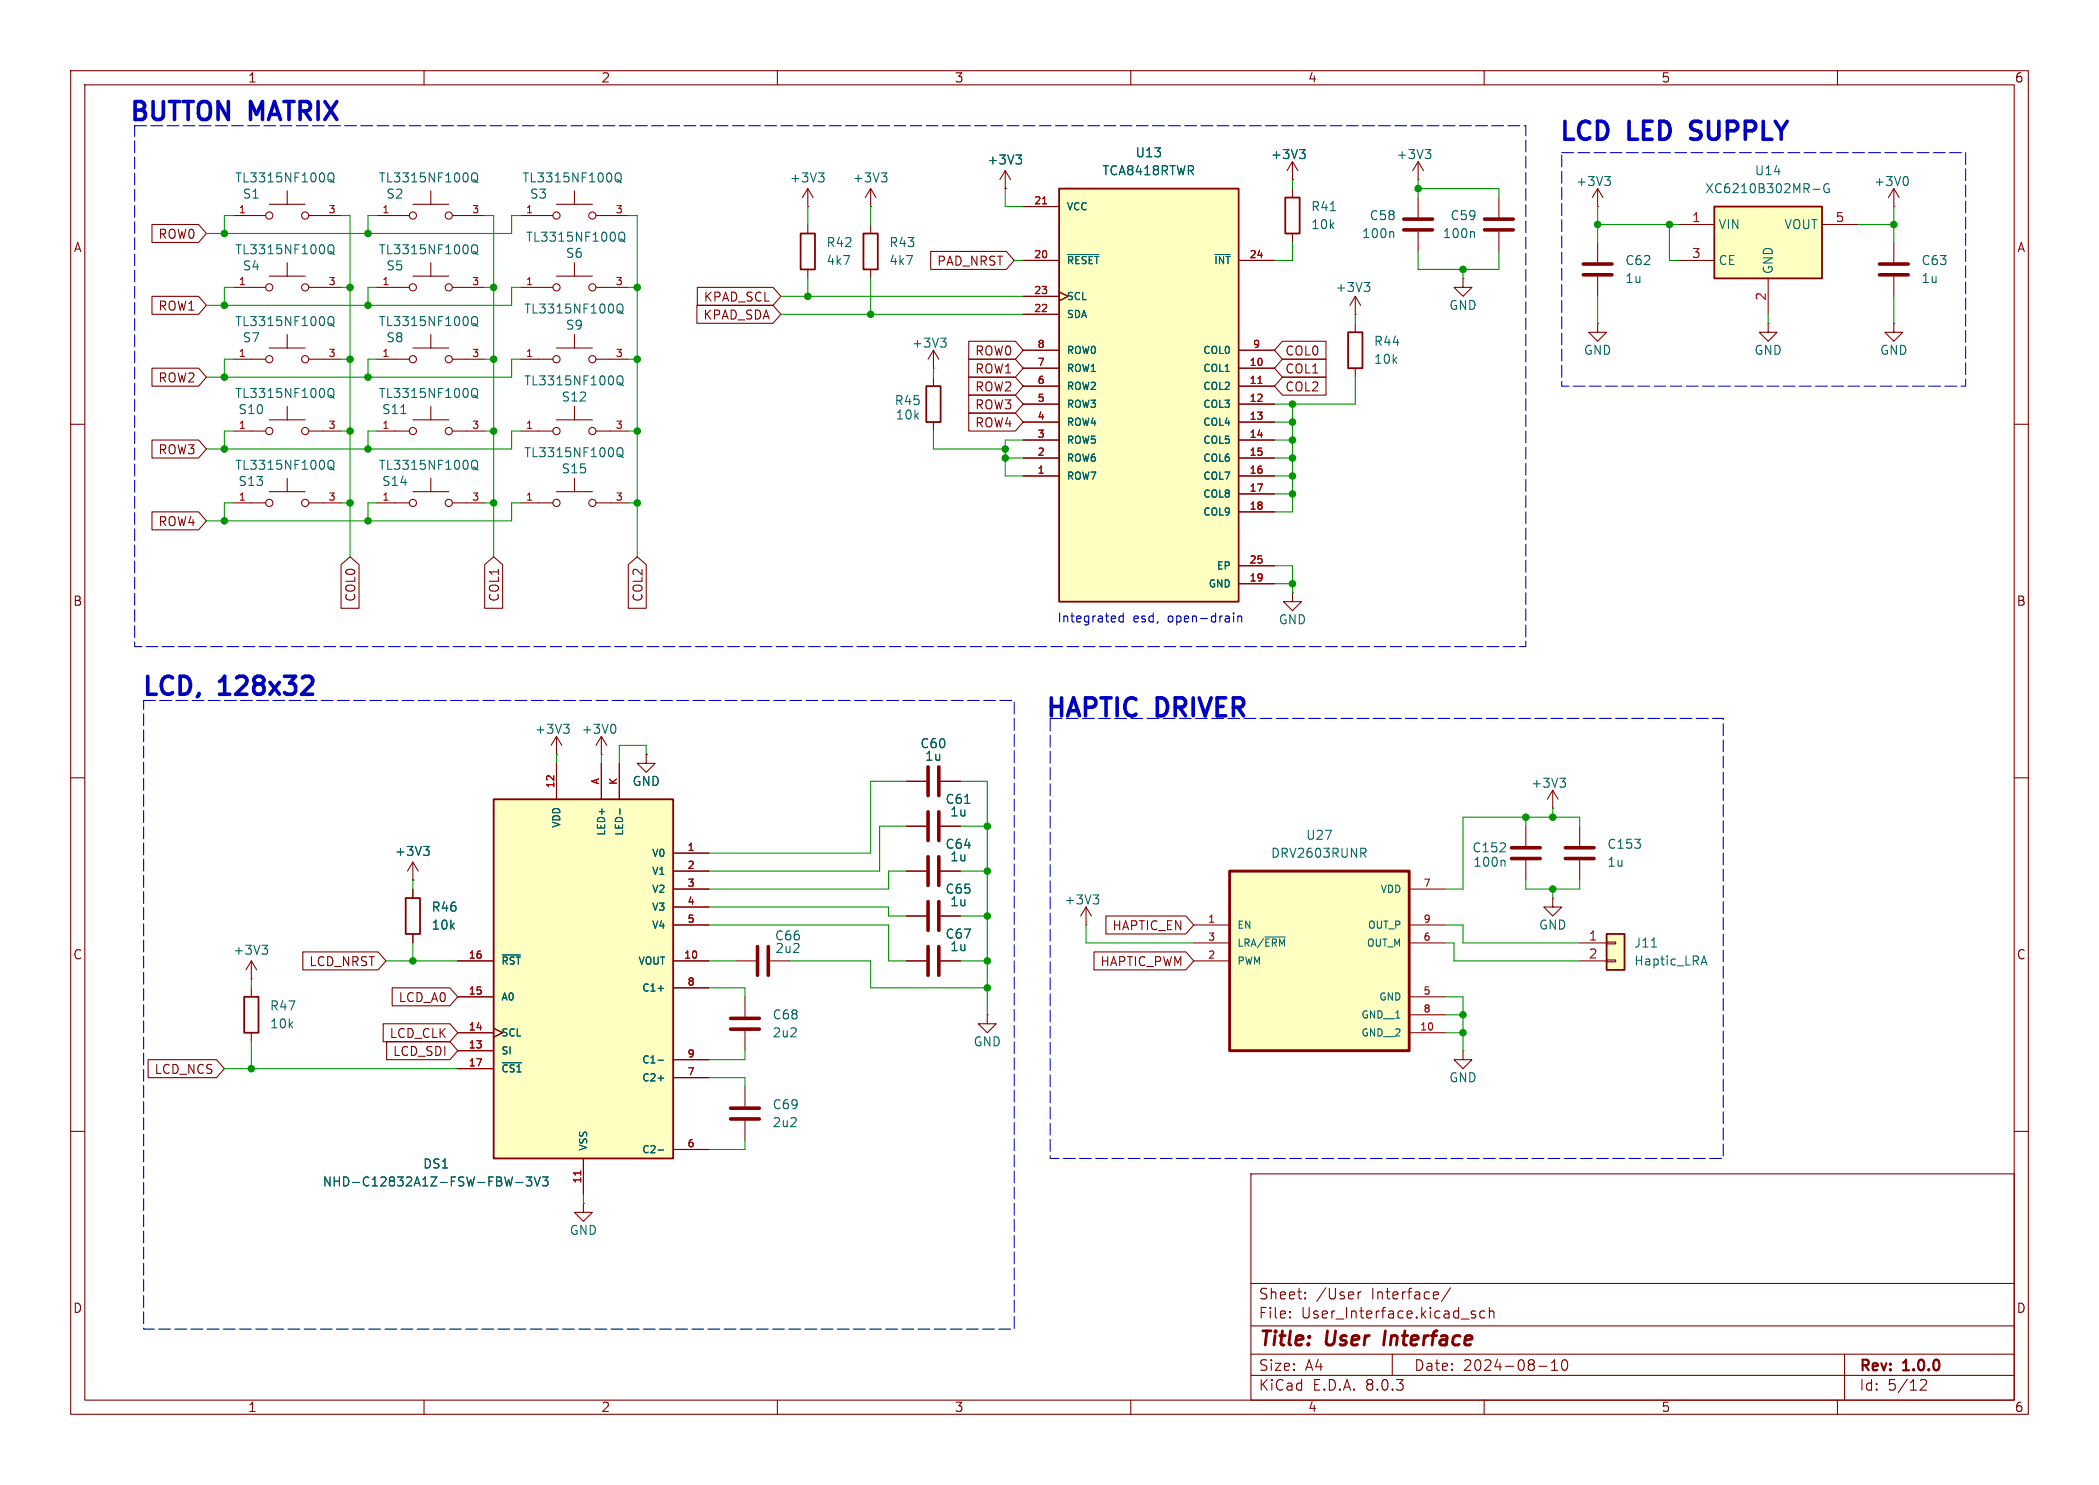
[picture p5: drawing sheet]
<svg xmlns="http://www.w3.org/2000/svg" width="297mm" height="210mm" viewBox="0 0 297 210" stroke-linecap="round" stroke-linejoin="round" font-family="sans-serif">
<defs><g id="words">
<g font-size="3.5" fill="#0000c2">
<text x="18" y="17.8">BUTTON</text>
<text x="35.4" y="17.8">MATRIX</text>
<text x="220.3" y="20.6">LCD</text>
<text x="230.4" y="20.6">LED</text>
<text x="240.3" y="20.6">SUPPLY</text>
<text x="19.8" y="99.1">LCD,</text>
<text x="31.1" y="99.1">128x32</text>
<text x="147.6" y="102.1">HAPTIC</text>
<text x="163.7" y="102.1">DRIVER</text>
</g>
<g font-size="2.8" fill="#840000">
<text x="178" y="190.9">Title:</text>
<text x="187.7" y="190.9">User</text>
<text x="196.6" y="190.9">Interface</text>
</g>
<g font-size="2.1" fill="#840000">
<text x="178" y="184">Sheet:</text>
<text x="186.2" y="184">/User</text>
<text x="194.1" y="184">Interface/</text>
<text x="178" y="186.7">File:</text>
<text x="184.1" y="186.7">User_Interface.kicad_sch</text>
<text x="178" y="196.9">KiCad</text>
<text x="178" y="194.1">Size:</text>
<text x="184.7" y="194.1">A4</text>
<text x="185.7" y="196.9">E.D.A.</text>
<text x="193.3" y="196.9">8.0.3</text>
<text x="200" y="194.1">Date:</text>
<text x="207" y="194.1">2024-08-10</text>
<text x="263" y="194.3">Rev:</text>
<text x="263" y="196.9">Id:</text>
<text x="267.1" y="196.9">5/12</text>
<text x="269.4" y="194.3">1.0.0</text>
</g>
<g font-size="1.8" fill="#840000">
<text x="35" y="11.9">1</text>
<text x="85" y="11.9">2</text>
<text x="135" y="11.9">3</text>
<text x="185" y="11.9">4</text>
<text x="235" y="11.9">5</text>
<text x="285" y="11.9">6</text>
<text x="10.3" y="35.9">A</text>
<text x="22.3" y="34">ROW0</text>
<text x="285.3" y="35.9">A</text>
<text x="132.5" y="37.8">PAD_NRST</text>
<text x="22.3" y="44.1">ROW1</text>
<text x="99.4" y="45.4">KPAD_SDA</text>
<text x="99.5" y="42.9">KPAD_SCL</text>
<text x="137.9" y="50.5">ROW0</text>
<text x="137.9" y="53">ROW1</text>
<text x="181.8" y="53">COL1</text>
<text x="181.8" y="50.5">COL0</text>
<text x="22.3" y="54.3">ROW2</text>
<text x="137.9" y="55.6">ROW2</text>
<text x="137.9" y="58.1">ROW3</text>
<text x="181.8" y="55.6">COL2</text>
<text x="22.3" y="64.5">ROW3</text>
<text x="137.9" y="60.6">ROW4</text>
<text x="22.3" y="74.6">ROW4</text>
<text x="10.3" y="85.9">B</text>
<text x="50.5" y="85.2" transform="rotate(-90 50.5 85.2)">COL0</text>
<text x="70.8" y="85.2" transform="rotate(-90 70.8 85.2)">COL1</text>
<text x="91.1" y="85.2" transform="rotate(-90 91.1 85.2)">COL2</text>
<text x="285.3" y="85.9">B</text>
<text x="157.3" y="131.8">HAPTIC_EN</text>
<text x="10.3" y="135.9">C</text>
<text x="43.7" y="136.8">LCD_NRST</text>
<text x="155.6" y="136.8">HAPTIC_PWM</text>
<text x="285.3" y="135.9">C</text>
<text x="56.3" y="141.9">LCD_A0</text>
<text x="55" y="147">LCD_CLK</text>
<text x="55.5" y="149.5">LCD_SDI</text>
<text x="21.8" y="152.1">LCD_NCS</text>
<text x="10.3" y="185.9">D</text>
<text x="285.3" y="185.9">D</text>
<text x="35" y="199.9">1</text>
<text x="85" y="199.9">2</text>
<text x="135" y="199.9">3</text>
<text x="185" y="199.9">4</text>
<text x="235" y="199.9">5</text>
<text x="285" y="199.9">6</text>
</g>
<g font-size="1.8" fill="#006464">
<text x="139.6" y="23.5">+3V3</text>
<text x="160.6" y="22.5">U13</text>
<text x="179.7" y="22.7">+3V3</text>
<text x="197.5" y="22.7">+3V3</text>
<text x="33.2" y="26">TL3315NF100Q</text>
<text x="34.2" y="28.3">S1</text>
<text x="53.5" y="26">TL3315NF100Q</text>
<text x="54.6" y="28.3">S2</text>
<text x="73.8" y="26">TL3315NF100Q</text>
<text x="74.9" y="28.3">S3</text>
<text x="111.7" y="26">+3V3</text>
<text x="120.5" y="26">+3V3</text>
<text x="155.9" y="25">TCA8418RTWR</text>
<text x="222.9" y="26.5">+3V3</text>
<text x="241.2" y="27.5">XC6210B302MR-G</text>
<text x="248.2" y="25">U14</text>
<text x="265.1" y="26.5">+3V0</text>
<text x="74.3" y="34.4">TL3315NF100Q</text>
<text x="116.8" y="35.2">R42</text>
<text x="125.7" y="35.2">R43</text>
<text x="185.4" y="32.6">10k</text>
<text x="185.4" y="30.1">R41</text>
<text x="192.6" y="33.9">100n</text>
<text x="193.7" y="31.3">C58</text>
<text x="204.1" y="33.9">100n</text>
<text x="205.1" y="31.3">C59</text>
<text x="243.1" y="32.6">VIN</text>
<text x="252.4" y="32.6">VOUT</text>
<text x="33.2" y="36.2">TL3315NF100Q</text>
<text x="34.2" y="38.5">S4</text>
<text x="53.5" y="36.2">TL3315NF100Q</text>
<text x="54.6" y="38.5">S5</text>
<text x="80" y="36.7">S6</text>
<text x="116.8" y="37.7">4k7</text>
<text x="125.7" y="37.7">4k7</text>
<text x="188.9" y="41.5">+3V3</text>
<text x="229.9" y="40.2">1u</text>
<text x="229.9" y="37.7">C62</text>
<text x="243.1" y="37.7">CE</text>
<text x="251.1" y="38.9" transform="rotate(-90 251.1 38.9)">GND</text>
<text x="271.8" y="37.7">C63</text>
<text x="271.8" y="40.2">1u</text>
<text x="33.2" y="46.3">TL3315NF100Q</text>
<text x="53.5" y="46.3">TL3315NF100Q</text>
<text x="74.1" y="44.6">TL3315NF100Q</text>
<text x="80" y="46.8">S9</text>
<text x="205" y="44">GND</text>
<text x="34.2" y="48.6">S7</text>
<text x="54.6" y="48.6">S8</text>
<text x="128.9" y="49.4">+3V3</text>
<text x="194.3" y="51.7">10k</text>
<text x="194.3" y="49.1">R44</text>
<text x="224" y="50.4">GND</text>
<text x="248.2" y="50.4">GND</text>
<text x="265.9" y="50.4">GND</text>
<text x="33.2" y="56.5">TL3315NF100Q</text>
<text x="33.6" y="58.8">S10</text>
<text x="53.5" y="56.5">TL3315NF100Q</text>
<text x="54" y="58.8">S11</text>
<text x="74.1" y="54.7">TL3315NF100Q</text>
<text x="79.4" y="57">S12</text>
<text x="126.5" y="57.5">R45</text>
<text x="126.6" y="59.5">10k</text>
<text x="74.1" y="64.9">TL3315NF100Q</text>
<text x="33.2" y="66.6">TL3315NF100Q</text>
<text x="33.6" y="68.9">S13</text>
<text x="53.5" y="66.6">TL3315NF100Q</text>
<text x="54" y="68.9">S14</text>
<text x="79.4" y="67.2">S15</text>
<text x="180.8" y="88.5">GND</text>
<text x="75.6" y="104">+3V3</text>
<text x="82.2" y="104">+3V0</text>
<text x="130.1" y="106">C60</text>
<text x="130.8" y="107.8">1u</text>
<text x="89.4" y="111.4">GND</text>
<text x="133.7" y="113.9">C61</text>
<text x="216.6" y="111.6">+3V3</text>
<text x="134.4" y="115.7">1u</text>
<text x="184.7" y="119">U27</text>
<text x="55.8" y="121.3">+3V3</text>
<text x="133.7" y="120.2">C64</text>
<text x="134.4" y="122">1u</text>
<text x="179.8" y="121.5">DRV2603RUNR</text>
<text x="208.2" y="120.8">C152</text>
<text x="208.4" y="122.8">100n</text>
<text x="227.3" y="120.2">C153</text>
<text x="227.3" y="122.8">1u</text>
<text x="61" y="131.7">10k</text>
<text x="61" y="129.1">R46</text>
<text x="133.7" y="126.6">C65</text>
<text x="134.4" y="128.4">1u</text>
<text x="150.5" y="128.1">+3V3</text>
<text x="217.7" y="131.7">GND</text>
<text x="32.9" y="135.2">+3V3</text>
<text x="109.6" y="133.2">C66</text>
<text x="109.6" y="135">2u2</text>
<text x="133.7" y="132.9">C67</text>
<text x="134.4" y="134.7">1u</text>
<text x="231.1" y="136.8">Haptic_LRA</text>
<text x="231.1" y="134.2">J11</text>
<text x="38.1" y="143.1">R47</text>
<text x="38.1" y="145.6">10k</text>
<text x="109.2" y="144.4">C68</text>
<text x="109.2" y="146.9">2u2</text>
<text x="137.7" y="148.2">GND</text>
<text x="205" y="153.3">GND</text>
<text x="109.2" y="157.1">C69</text>
<text x="109.2" y="159.6">2u2</text>
<text x="45.6" y="168">NHD-C12832A1Z-FSW-FBW-3V3</text>
<text x="59.8" y="165.5">DS1</text>
<text x="80.5" y="174.9">GND</text>
</g>
<g font-size="1.8" fill="#a90000">
<text x="239.3" y="31.5">1</text>
<text x="259.6" y="31.5">5</text>
<text x="239.3" y="36.6">3</text>
<text x="249.9" y="42.6" transform="rotate(-90 249.9 42.6)">2</text>
<text x="224.7" y="133.1">1</text>
<text x="224.7" y="135.6">2</text>
</g>
<g font-size="1.8" fill="#0000c2">
<text x="149.5" y="88.2">Integrated</text>
<text x="160.3" y="88.2">esd,</text>
<text x="165.4" y="88.2">open-drain</text>
</g>
<g font-size="1.4" fill="#a90000">
<text x="146.2" y="29">21</text>
<text x="33.7" y="30.2">1</text>
<text x="46.4" y="30.2">3</text>
<text x="54" y="30.2">1</text>
<text x="66.7" y="30.2">3</text>
<text x="74.3" y="30.2">1</text>
<text x="87" y="30.2">3</text>
<text x="33.7" y="40.4">1</text>
<text x="46.4" y="40.4">3</text>
<text x="54" y="40.4">1</text>
<text x="66.7" y="40.4">3</text>
<text x="74.3" y="40.4">1</text>
<text x="87" y="40.4">3</text>
<text x="146.2" y="36.6">20</text>
<text x="146.2" y="41.7">23</text>
<text x="176.7" y="36.6">24</text>
<text x="146.2" y="44.2">22</text>
<text x="33.7" y="50.5">1</text>
<text x="46.4" y="50.5">3</text>
<text x="54" y="50.5">1</text>
<text x="66.7" y="50.5">3</text>
<text x="74.3" y="50.5">1</text>
<text x="87" y="50.5">3</text>
<text x="146.7" y="51.8">7</text>
<text x="146.7" y="49.3">8</text>
<text x="176.7" y="51.8">10</text>
<text x="177.2" y="49.3">9</text>
<text x="146.7" y="59.4">4</text>
<text x="146.7" y="56.9">5</text>
<text x="146.7" y="54.4">6</text>
<text x="176.7" y="54.4">11</text>
<text x="176.7" y="56.9">12</text>
<text x="176.7" y="59.4">13</text>
<text x="33.7" y="60.7">1</text>
<text x="46.4" y="60.7">3</text>
<text x="54" y="60.7">1</text>
<text x="66.7" y="60.7">3</text>
<text x="74.3" y="60.7">1</text>
<text x="87" y="60.7">3</text>
<text x="146.7" y="64.5">2</text>
<text x="146.7" y="62">3</text>
<text x="176.7" y="62">14</text>
<text x="176.7" y="64.5">15</text>
<text x="33.7" y="70.9">1</text>
<text x="46.4" y="70.9">3</text>
<text x="54" y="70.9">1</text>
<text x="66.7" y="70.9">3</text>
<text x="74.3" y="70.9">1</text>
<text x="87" y="70.9">3</text>
<text x="146.7" y="67.1">1</text>
<text x="176.7" y="67.1">16</text>
<text x="176.7" y="69.6">17</text>
<text x="176.7" y="72.1">18</text>
<text x="176.7" y="82.3">19</text>
<text x="176.7" y="79.8">25</text>
<text x="78.5" y="111.6" transform="rotate(-90 78.5 111.6)">12</text>
<text x="84.8" y="111.1" transform="rotate(-90 84.8 111.1)">A</text>
<text x="87.4" y="111.1" transform="rotate(-90 87.4 111.1)">K</text>
<text x="97.2" y="120.4">1</text>
<text x="97.2" y="122.9">2</text>
<text x="97.2" y="125.5">3</text>
<text x="201.3" y="125.5">7</text>
<text x="97.2" y="128">4</text>
<text x="97.2" y="130.6">5</text>
<text x="170.8" y="130.6">1</text>
<text x="201.3" y="130.6">9</text>
<text x="66.2" y="135.6">16</text>
<text x="96.7" y="135.6">10</text>
<text x="170.8" y="135.6">2</text>
<text x="170.8" y="133.1">3</text>
<text x="201.3" y="133.1">6</text>
<text x="66.2" y="140.7">15</text>
<text x="97.2" y="139.4">8</text>
<text x="201.3" y="140.7">5</text>
<text x="201.3" y="143.3">8</text>
<text x="66.2" y="148.3">13</text>
<text x="66.2" y="145.8">14</text>
<text x="97.2" y="149.6">9</text>
<text x="200.8" y="145.8">10</text>
<text x="66.2" y="150.9">17</text>
<text x="97.2" y="152.1">7</text>
<text x="82.3" y="167.5" transform="rotate(-90 82.3 167.5)">11</text>
<text x="97.2" y="162.3">6</text>
</g>
<g font-size="1.4" fill="#006464">
<text x="150.9" y="29.9">VCC</text>
<text x="150.9" y="37.6">~{RESET}</text>
<text x="171.7" y="37.6">~{INT}</text>
<text x="150.9" y="45.2">SDA</text>
<text x="150.9" y="42.6">SCL</text>
<text x="150.9" y="52.8">ROW1</text>
<text x="150.9" y="50.3">ROW0</text>
<text x="170.1" y="52.8">COL1</text>
<text x="170.1" y="50.3">COL0</text>
<text x="150.9" y="57.9">ROW3</text>
<text x="150.9" y="55.3">ROW2</text>
<text x="170.1" y="55.3">COL2</text>
<text x="170.1" y="57.9">COL3</text>
<text x="150.9" y="65.5">ROW6</text>
<text x="150.9" y="63">ROW5</text>
<text x="150.9" y="60.4">ROW4</text>
<text x="170.1" y="60.4">COL4</text>
<text x="170.1" y="63">COL5</text>
<text x="170.1" y="65.5">COL6</text>
<text x="150.9" y="68">ROW7</text>
<text x="170.1" y="68">COL7</text>
<text x="170.1" y="70.6">COL8</text>
<text x="170.1" y="73.1">COL9</text>
<text x="170.9" y="83.3">GND</text>
<text x="172.1" y="80.7">EP</text>
<text x="79.5" y="117.2" transform="rotate(-90 79.5 117.2)">VDD</text>
<text x="85.8" y="118.3" transform="rotate(-90 85.8 118.3)">LED+</text>
<text x="88.4" y="118.3" transform="rotate(-90 88.4 118.3)">LED-</text>
<text x="92.1" y="121.4">V0</text>
<text x="92.1" y="123.9">V1</text>
<text x="92.1" y="126.5">V2</text>
<text x="92.1" y="129">V3</text>
<text x="92.1" y="131.5">V4</text>
<text x="175" y="131.5">EN</text>
<text x="193.4" y="131.5">OUT_P</text>
<text x="195.2" y="126.5">VDD</text>
<text x="70.9" y="136.6">~{RST}</text>
<text x="90.2" y="136.6">VOUT</text>
<text x="175" y="136.6">PWM</text>
<text x="175" y="134.1">LRA/~{ERM}</text>
<text x="193.3" y="134.1">OUT_M</text>
<text x="70.9" y="141.7">A0</text>
<text x="90.7" y="140.4">C1+</text>
<text x="195" y="141.7">GND</text>
<text x="70.9" y="149.3">SI</text>
<text x="70.9" y="146.8">SCL</text>
<text x="192.5" y="146.8">GND__2</text>
<text x="192.5" y="144.2">GND__1</text>
<text x="70.9" y="151.9">~{CS1}</text>
<text x="90.7" y="153.1">C2+</text>
<text x="90.7" y="150.6">C1-</text>
<text x="83.3" y="162.8" transform="rotate(-90 83.3 162.8)">VSS</text>
<text x="90.7" y="163.3">C2-</text>
</g>
</g></defs>
<g fill="none" stroke="#840000" stroke-width=".15">
<path d="M10 10h277v190h-277zM12 12h273v186h-273zM60 10v2M110 10v2M160 10v2M210 10v2M260 10v2M10 60h2M285 60h2M10 110h2M285 110h2M10 160h2"/>
<path d="M285 160h2M177 166h108v32h-108zM60 198v2M110 198v2M160 198v2M177 194.5h108M177 191.5h108M177 187.5h108M177 181.5h108M182.5 186.3h.1l-.1 .1M182.5 186.3v.1M182.5 185.5v.1"/>
<path d="M182.5 185.5h.1l-.1 .1M184.7 183.6v.1M184.7 183.6h-.1l.1 .1M184.7 182.8v.1M184.7 182.8h-.1l.1 .1M192.2 182.7v1M192.6 182.7l-.3 .1-.1 .2M197 191.5v3M205.2 182.1l-1.2 2M208.2 185.8l.5 .2 .1 .2-.2 .2-.4-.1M208.2 185.5l.2-.1 .3 .1M210 198v2"/>
<path d="M210.1 185.5l-.4-.1-.3 .3v.4l.1 .2 .2 .1 .4-.1M210.7 185.5a.37 .37 0 0 1 .7 .1v.8M210.7 184.9v1.5M217.7 193.2h1.2M219.5 193.8h.9M219.5 192.7l.5-.4v1.5M221.2 192.4a.36 .36 0 0 1 .5 .2 .77 .77 0 0 1-.4 1.2 1 1 0 0 1-.1-1.4zM260 198v2M261 191.5v6.5M271.7 195.2l.3-.1 .5 .1a.41 .41 0 0 1 0 .5l-.8 .9h.9"/>
</g>
<path d="M196 188.2l-.2 2" fill="none" stroke="#840000" stroke-width=".4"/>
<path d="M149.9 26.7h25.4v58.4h-25.4z" fill="#ffffc2"/>
<path d="M113.3 33h2v5.1h-2zM122.2 33h2v5.1h-2zM149.9 26.7h25.4v58.4h-25.4zM190.8 47h2v5.1h-2z" fill="none" stroke="#840000" stroke-width=".25"/>
<g fill="none" stroke="#840000" stroke-width=".15">
<path d="M33 30.5h4.6M38.1 39.1h5.1M38.1 28.9h5.1M40.6 27v1.9M40.6 37.1v2M43.7 30.5h4.6M114.3 29.2h.1M114.3 26.7l-.8 1.2M114.3 26.7v2.5M114.3 31.8v1.2M114.3 38.1v1.3M114.3 26.7l.8 1.2"/>
<path d="M123.2 29.2h.1M123.2 26.7v2.5M123.2 31.8v1.2M123.2 38.1v1.3M123.2 26.7l-.8 1.2M123.2 26.7l.8 1.2M142.2 26.7h.1M142.2 24.1l-.7 1.3M142.2 24.1v2.6M142.2 24.1l.8 1.3M144.8 36.8h5.1M144.8 29.2h5.1"/>
<path d="M175.3 36.8h5M182.9 25.4h.1M182.9 22.9l-.8 1.2M182.9 22.9v2.5M182.9 22.9l.7 1.2M200.7 25.4h.1M200.7 22.9l-.8 1.2M200.7 22.9v2.5M200.7 27.9v2.8M200.7 32.8v2.8M200.7 22.9l.7 1.2M33 40.6h4.6"/>
<path d="M33 50.8h4.6M38.1 49.2h5.1M38.1 59.4h5.1M40.6 47.3v1.9M40.6 57.5v1.9M43.7 40.6h4.6M43.7 50.8h4.6M144.8 52.1h5.1M144.8 54.6h5.1M144.8 57.2h5.1M144.8 59.7h5.1M144.8 44.5h5.1"/>
<path d="M144.8 41.9h5.1M144.8 49.5h5.1M149.9 41.3l1.2 .6-1.2 .6M175.3 52.1h5M175.3 54.6h5M175.3 57.2h5M175.3 59.7h5M175.3 49.5h5M191.8 44.5h.1M191.8 41.9v2.6M191.8 45.7v1.3M191.8 52.1v1.2"/>
<path d="M191.8 41.9l-.8 1.3M191.8 41.9l.7 1.3M226.1 45.7v1.3h1.2l-1.2 1.3-1.3-1.3h1.3M226.1 45.7h.1M33 61h4.6M43.7 61h4.6M144.8 67.3h5.1M144.8 62.2h5.1M144.8 64.8h5.1M175.3 67.3h5M175.3 62.2h5M175.3 64.8h5"/>
<path d="M175.3 69.9h5M175.3 72.4h5M175.3 82.6h5M175.3 80h5M182.9 83.8v1.3h1.2l-1.2 1.3-1.3-1.3h1.3M182.9 83.8h.1M128.3 116.8h2.8M133.1 116.8h2.8M104.1 135.9h2.8M109 135.9h2.8"/>
<circle cx="38.1" cy="30.5" r=".51"/>
<circle cx="43.2" cy="30.5" r=".51"/>
<circle cx="38.1" cy="50.8" r=".51"/>
<circle cx="38.1" cy="40.6" r=".51"/>
<circle cx="43.2" cy="40.6" r=".51"/>
<circle cx="43.2" cy="50.8" r=".51"/>
<circle cx="38.1" cy="61" r=".51"/>
<circle cx="43.2" cy="61" r=".51"/>
</g>
<path d="M147.5 28.8h.6M178 54.2h.6" fill="none" stroke="#a90000" stroke-width=".15"/>
<g fill="none" stroke="#006464" stroke-width=".15">
<path d="M46.4 24.9a.42 .42 0 0 1 .4-.5 .42 .42 0 0 1 .4 .5v.4l-.1 .4M46.4 35.5a.42 .42 0 0 0 .2 .3 .42 .42 0 0 0 .5 0M46.4 35a.42 .42 0 0 1 .4-.4 .42 .42 0 0 1 .4 .4v.5l-.1 .3M46.4 25.3a.42 .42 0 0 0 .2 .4 .42 .42 0 0 0 .5 0M46.6 35.6l.5 .2M46.6 25.4l.5 .3M47.1 35.8l.2 .2M47.1 25.7l.2 .1M115.8 24.5h.8l-.4 .4M116.4 24.9l.2 .3v.3l-.2 .2M124.7 24.5h.8l-.4 .4M125.2 24.9l.3 .3v.3l-.3 .2"/>
<path d="M143.8 21.9h.7l-.4 .5M144.3 22.4l.2 .2v.3l-.2 .3M151.1 36h4.4M171.9 36h2.1M183.9 21.2h.8l-.5 .4M184.4 21.6l.3 .3v.3l-.3 .2M193 39.9h.8l-.4 .5M197 32.8l.2 .1v.7M201.7 21.2h.8l-.5 .4M202.2 21.6l.3 .3v.3l-.3 .2M46.4 45.2a.42 .42 0 0 1 .4-.4 .42 .42 0 0 1 .4 .4v.4l-.1 .4M46.4 55.4a.42 .42 0 0 1 .4-.5 .42 .42 0 0 1 .4 .5v.4l-.1 .3"/>
<path d="M46.4 45.6a.42 .42 0 0 0 .2 .4 .42 .42 0 0 0 .5 0M46.4 55.8a.42 .42 0 0 0 .2 .4 .42 .42 0 0 0 .5-.1M46.6 45.7l.5 .3M46.6 55.9l.5 .2M47.1 46l.2 .2M47.1 56.1l.2 .2M193.6 40.4l.2 .3v.3l-.2 .2M136.5 113.6h.7"/>
</g>
<path d="M198.6 32.5h4.1M198.6 31h4.1M131.3 114.8v4.1M132.8 114.8v4.1M107.2 133.9v4M108.7 133.9v4" fill="none" stroke="#840000" stroke-width=".51"/>
<path d="M227.3 132.1h2.6v5.1h-2.6z" fill="#ffffc2"/>
<g fill="none" stroke="#840000" stroke-width=".15">
<path d="M58.4 39.1h5.1M61 37.1v2M182.9 26.7v1.2M182.9 33v1.3M207 39.4v1.2h1.3l-1.3 1.3-1.3-1.3h1.3M207 39.4h.1M212.1 27.9v2.8M212.1 32.8v2.8M226.1 29.2h.1M226.1 26.7l-.8 1.2M226.1 26.7v2.5M226.1 34.3v2.8"/>
<path d="M226.1 39.1v2.8M226.1 26.7l.7 1.2M268 29.2h.1M268 26.7v2.5M268 34.3v2.8M268 39.1v2.8M268 26.7l-.8 1.2M268 26.7l.7 1.2M53.3 40.6h4.6M64 40.6h4.6M250.2 45.7v1.3h1.3l-1.3 1.3-1.3-1.3h1.3M250.2 45.7h.1"/>
<path d="M268 45.7v1.3h1.2l-1.2 1.3-1.3-1.3h1.3M268 45.7h.1M215.9 116.8v2.8M219.7 114.3h.1M219.7 111.8l-.8 1.2M219.7 111.8v2.5M219.7 111.8l.8 1.2M223.5 116.8v2.8M58.4 125.7v1.3M58.4 132.1v1.3M128.3 135.9h2.8M128.3 123.2h2.8"/>
<path d="M128.3 129.5h2.8M133.1 135.9h2.8M133.1 123.2h2.8M133.1 129.5h2.8M215.9 121.7v2.8M219.7 127v1.3h1.3l-1.3 1.2-1.3-1.2h1.3M219.7 127h.1M223.5 133.4h3.8M223.5 135.9h3.8M223.5 121.7v2.8M227.3 135.8h1.3v.2h-1.3zM227.3 133.2h1.3v.3h-1.3z"/>
<path d="M105.4 153.7v2.8M105.4 158.5v2.8M139.7 143.5v1.3h1.3l-1.3 1.3-1.3-1.3h1.3M139.7 143.5h.1M207 148.6v1.3h1.3l-1.3 1.2-1.3-1.2h1.3M207 148.6h.1M82.5 170.2v1.3h1.3l-1.3 1.2-1.2-1.2h1.2M82.5 170.2h.1"/>
<circle cx="58.4" cy="40.6" r=".51"/>
<circle cx="63.5" cy="40.6" r=".51"/>
</g>
<path d="M181.9 27.9h2v5.1h-2zM57.4 127h2v5.1h-2zM227.3 132.1h2.6v5.1h-2.6z" fill="none" stroke="#840000" stroke-width=".25"/>
<g fill="none" stroke="#006464" stroke-width=".15">
<path d="M66.7 35.5a.42 .42 0 0 0 .2 .3 .42 .42 0 0 0 .5 0M66.7 35a.42 .42 0 0 1 .4-.4 .42 .42 0 0 1 .5 .4v.5l-.2 .3M67 35.6l.4 .2M67.4 35.8l.2 .2M188.3 29.8h.7M208.4 32.8l.2 .1v.7M227.1 25h.8l-.5 .4M227.6 25.4l.3 .3v.3l-.3 .2M269.7 25a.79 .79 0 0 1 0 1.2M220.7 110.1h.8l-.4 .4M221.3 110.5l.2 .3v.3l-.2 .2M212.8 121.7l.1 .1v.7"/>
<path d="M233.7 133.9h.7M240.8 136.1h.6M241.1 135.2l.4 1.3"/>
</g>
<g fill="none" stroke="#840000" stroke-width=".51">
<path d="M210.1 32.5h4M210.1 31h4M224 38.9h4.1M224 37.3h4.1M265.9 38.9h4.1M265.9 37.3h4.1M213.9 119.9h4M221.5 119.9h4.1M131.3 121.2v4M131.3 127.5v4.1M131.3 133.9v4M132.8 121.2v4"/>
<path d="M132.8 127.5v4.1M132.8 133.9v4M213.9 121.4h4M221.5 121.4h4.1M103.4 158.2h4M103.4 156.7h4"/>
</g>
<path d="M242.6 29.2h15.2v10.2h-15.2z" fill="#ffffc2"/>
<path d="M242.6 29.2h15.2v10.2h-15.2z" fill="none" stroke="#840000" stroke-width=".25"/>
<path d="M237.5 31.8h5.1M237.5 36.8h5.1M250.2 39.4v5.1M257.8 31.8h5.1M105.4 141v2.8M105.4 145.8v2.8" fill="none" stroke="#840000" stroke-width=".15"/>
<path d="M256.5 26.8h1M258.8 26a.62 .62 0 0 0-.8 .5 .62 .62 0 0 0 .5 .7l.3-.1v-.4h-.2" fill="none" stroke="#006464" stroke-width=".15"/>
<path d="M103.4 145.5h4M103.4 144h4" fill="none" stroke="#840000" stroke-width=".51"/>
<path d="M69.8 113h25.4v50.8h-25.4z" fill="#ffffc2"/>
<path d="M69.8 113h25.4v50.8h-25.4z" fill="none" stroke="#840000" stroke-width=".25"/>
<g fill="none" stroke="#840000" stroke-width=".15">
<path d="M78.7 106.7h.1M78.7 104.1v2.6M78.7 108v5M78.7 104.1l-.7 1.3M78.7 104.1l.8 1.3M85.1 106.7h.1M85.1 104.1v2.6M85.1 108v5M85.1 104.1l-.8 1.3M85.1 104.1l.8 1.3M87.6 108v5M91.4 106.7v1.3h1.3l-1.3 1.2-1.2-1.2h1.2"/>
<path d="M91.4 106.7h.1M128.3 110.5h2.8M133.1 110.5h2.8M64.8 135.9h5M95.2 120.7h5.1M95.2 135.9h5.1M95.2 123.2h5.1M95.2 125.7h5.1M95.2 128.3h5.1M95.2 130.8h5.1M95.2 139.7h5.1M64.8 148.6h5"/>
<path d="M64.8 146.1h5M64.8 141h5M64.8 151.1h5M69.8 145.4l1.3 .7-1.3 .6M95.2 152.4h5.1M95.2 149.9h5.1M82.5 163.8v5.1M95.2 162.6h5.1"/>
</g>
<path d="M82.2 165.6v.6" fill="none" stroke="#a90000" stroke-width=".15"/>
<g fill="none" stroke="#006464" stroke-width=".15">
<path d="M79.7 102.4h.8l-.4 .5M80.3 102.9l.2 .3v.3l-.2 .2M86.8 102.4a.79 .79 0 0 1 0 1.3M87.7 114.4v.8M71.1 135.1h2.5M93.1 139.8h.8M71.1 150.3h2.7M93.1 152.5h.8M93.1 149.9h.8M73 167.2h1M74.5 166.4h.7l-.4 .5 .4 .1v.6l-.2 .1h-.4l-.1-.1M75.6 166.4l.4 1.3 .4-1.3"/>
<path d="M76.8 166.4h.7l-.4 .5 .4 .1v.6l-.2 .1h-.4l-.1-.1M93.1 162.6h.8"/>
</g>
<path d="M131.3 108.5v4M132.8 108.5v4" fill="none" stroke="#840000" stroke-width=".51"/>
<path d="M174 123.2h25.4v25.4h-25.4z" fill="#ffffc2"/>
<path d="M174 123.2h25.4v25.4h-25.4z" fill="none" stroke="#840000" stroke-width=".41"/>
<g fill="none" stroke="#840000" stroke-width=".15">
<path d="M21.5 31.7h6.6l1.1 1.3-1.1 1.3h-6.6zM53.3 30.5h4.6M58.4 28.9h5.1M61 27v1.9M64 30.5h4.6M73.7 30.5h4.5M78.7 28.9h5.1M78.7 39.1h5.1M81.3 27v1.9M81.3 37.1v2M84.3 30.5h4.6M131.7 35.6h10.7l1.1 1.2-1.1 1.3h-10.7z"/>
<path d="M142.2 26.7h.1M144.8 36.8h5.1M144.8 29.2h5.1M175.3 36.8h5M182.9 25.4h.1M21.5 41.9h6.6l1.1 1.3-1.1 1.3h-6.6zM21.5 52.1h6.6l1.1 1.2-1.1 1.3h-6.6zM53.3 50.8h4.6M58.4 49.2h5.1M58.4 59.4h5.1M61 47.3v1.9M61 57.5v1.9"/>
<path d="M64 50.8h4.6M73.7 40.6h4.5M73.7 50.8h4.5M78.7 49.2h5.1M78.7 59.4h5.1M81.3 47.3v1.9M81.3 57.5v1.9M84.3 40.6h4.6M84.3 50.8h4.6M98.6 43.2h10.8l1.1 1.3-1.1 1.2h-10.8zM98.7 40.6h10.7l1.1 1.3-1.1 1.3h-10.7zM132.1 52.1h.1"/>
<path d="M132.1 49.5l.7 1.3M132.1 49.5v2.6M132.1 53.3v1.3M132.1 59.7v1.3M132.1 49.5l-.8 1.3M137.1 53.3h6.6l1.1 1.3-1.1 1.3h-6.6zM137.1 55.9h6.6l1.1 1.3-1.1 1.2h-6.6zM137.1 48.3h6.6l1.1 1.2-1.1 1.3h-6.6zM137.1 50.8h6.6l1.1 1.3-1.1 1.2h-6.6zM137.1 58.4h6.6l1.1 1.3-1.1 1.3h-6.6zM144.8 52.1h5.1M144.8 54.6h5.1"/>
<path d="M144.8 57.2h5.1M144.8 59.7h5.1M144.8 44.5h5.1M144.8 41.9h5.1M144.8 49.5h5.1M149.9 41.3l1.2 .6-1.2 .6M175.3 52.1h5M175.3 54.6h5M175.3 57.2h5M175.3 59.7h5M175.3 49.5h5M181.5 50.8h6.1v2.5h-6.1l-1.2-1.2z"/>
<path d="M181.5 53.3h6.1v2.6h-6.1l-1.2-1.3zM181.5 48.3h6.1v2.5h-6.1l-1.2-1.3zM21.5 72.4h6.6l1.1 1.3-1.1 1.2h-6.6zM21.5 62.2h6.6l1.1 1.3-1.1 1.3h-6.6zM33 71.1h4.6M38.1 69.5h5.1M40.6 67.6v1.9M43.7 71.1h4.6M48.3 79.9l1.2-1.2 1.3 1.2v6.1h-2.5zM53.3 71.1h4.6M53.3 61h4.6M58.4 69.5h5.1"/>
<path d="M61 67.6v1.9M64 71.1h4.6M64 61h4.6M68.6 79.9l1.2-1.2 1.3 1.2v6.1h-2.5zM73.7 71.1h4.5M73.7 61h4.5M78.7 69.5h5.1M81.3 67.6v1.9M84.3 71.1h4.6M84.3 61h4.6M88.9 79.9l1.3-1.2 1.2 1.2v6.1h-2.5zM144.8 67.3h5.1"/>
<path d="M144.8 62.2h5.1M144.8 64.8h5.1M175.3 67.3h5M175.3 62.2h5M175.3 64.8h5M175.3 69.9h5M175.3 72.4h5M175.3 82.6h5M175.3 80h5M78.7 108v5M85.1 108v5M87.6 108v5"/>
<path d="M91.4 106.7h.1M128.3 116.8h2.8M128.3 110.5h2.8M133.1 116.8h2.8M133.1 110.5h2.8M35.6 138.4h.1M35.6 135.9l-.8 1.3M35.6 135.9v2.5M35.6 139.7v1.3M35.6 135.9l.7 1.3M42.9 134.6h10.6l1.1 1.3-1.1 1.3h-10.6zM55.5 139.7h8.2l1.1 1.3-1.1 1.2h-8.2z"/>
<path d="M58.4 124.5h.1M58.4 121.9l-.7 1.3M58.4 121.9v2.6M58.4 125.7v1.3M58.4 132.1v1.3M58.4 121.9l.8 1.3M64.8 135.9h5M95.2 130.8h5.1M95.2 135.9h5.1M95.2 125.7h5.1M95.2 123.2h5.1M95.2 120.7h5.1"/>
<path d="M95.2 128.3h5.1M95.2 139.7h5.1M128.3 135.9h2.8M128.3 123.2h2.8M128.3 129.5h2.8M133.1 135.9h2.8M133.1 123.2h2.8M133.1 129.5h2.8M153.7 130.8h.1M153.7 128.3l-.8 1.2M153.7 128.3v2.5M153.7 128.3l.7 1.2"/>
<path d="M154.8 134.6h13l1.1 1.3-1.1 1.3h-13zM156.5 129.5h11.3l1.1 1.3-1.1 1.3h-11.3zM168.9 130.8h5.1M168.9 135.9h5.1M168.9 133.4h5.1M199.4 130.8h5.1M199.4 133.4h5.1M199.4 125.7h5.1M21 149.9h9.6l1.1 1.2-1.1 1.3h-9.6zM35.6 146.1v1.2M54.2 144.8h9.5l1.1 1.3-1.1 1.2h-9.5zM54.7 147.3h9l1.1 1.3-1.1 1.3h-9z"/>
<path d="M64.8 146.1h5M64.8 141h5M64.8 148.6h5M64.8 151.1h5M69.8 145.4l1.3 .7-1.3 .6M95.2 152.4h5.1M95.2 149.9h5.1M199.4 146.1h5.1M199.4 141h5.1M199.4 143.5h5.1M82.5 163.8v5.1M95.2 162.6h5.1"/>
<circle cx="58.4" cy="30.5" r=".51"/>
<circle cx="63.5" cy="30.5" r=".51"/>
<circle cx="78.7" cy="30.5" r=".51"/>
<circle cx="83.8" cy="30.5" r=".51"/>
<circle cx="58.4" cy="50.8" r=".51"/>
<circle cx="63.5" cy="50.8" r=".51"/>
<circle cx="78.7" cy="50.8" r=".51"/>
<circle cx="78.7" cy="40.6" r=".51"/>
<circle cx="83.8" cy="40.6" r=".51"/>
<circle cx="83.8" cy="50.8" r=".51"/>
<circle cx="38.1" cy="71.1" r=".51"/>
<circle cx="43.2" cy="71.1" r=".51"/>
<circle cx="58.4" cy="71.1" r=".51"/>
<circle cx="58.4" cy="61" r=".51"/>
<circle cx="63.5" cy="71.1" r=".51"/>
<circle cx="63.5" cy="61" r=".51"/>
<circle cx="78.7" cy="71.1" r=".51"/>
<circle cx="78.7" cy="61" r=".51"/>
<circle cx="83.8" cy="71.1" r=".51"/>
<circle cx="83.8" cy="61" r=".51"/>
</g>
<g fill="none" stroke="#006464" stroke-width=".15">
<path d="M66.7 24.9a.42 .42 0 0 1 .4-.5 .42 .42 0 0 1 .5 .5v.4l-.2 .4M66.7 25.3a.42 .42 0 0 0 .2 .4 .42 .42 0 0 0 .5 0M67 25.4l.4 .3M67.4 25.7l.2 .1M87 24.9a.42 .42 0 0 1 .5-.5 .42 .42 0 0 1 .4 .5v.4l-.2 .4M87 25.3a.42 .42 0 0 0 .3 .4 .42 .42 0 0 0 .4 0M87.3 25.4l.4 .3M87.6 33.7a.42 .42 0 0 0 .2 .4 .42 .42 0 0 0 .4-.1M87.6 33.3a.42 .42 0 0 1 .4-.5 .42 .42 0 0 1 .4 .5v.4l-.2 .3M87.7 25.7l.3 .1M87.8 33.8l.4 .2M88.2 34l.3 .2"/>
<path d="M143.8 21.9h.7l-.4 .5M144.3 22.4l.2 .2v.3l-.2 .3M151.1 36h4.4M171.9 36h2.1M183.9 21.2h.8l-.5 .4M184.4 21.6l.3 .3v.3l-.3 .2M56.7 58.5h.8M66.7 45.2a.42 .42 0 0 1 .4-.4 .42 .42 0 0 1 .5 .4v.4l-.2 .4M66.7 55.4a.42 .42 0 0 1 .4-.5 .42 .42 0 0 1 .5 .5v.4l-.2 .3M66.7 45.6a.42 .42 0 0 0 .2 .4 .42 .42 0 0 0 .5 0M66.7 55.8a.42 .42 0 0 0 .2 .4 .42 .42 0 0 0 .5-.1M67 45.7l.4 .3"/>
<path d="M67 55.9l.4 .2M67.4 46l.2 .2M67.4 56.1l.2 .2M87.3 43.4a.42 .42 0 0 1 .4-.4 .42 .42 0 0 1 .4 .4v.4l-.1 .4M87.3 53.6a.42 .42 0 0 1 .4-.5 .42 .42 0 0 1 .4 .5v.4l-.1 .4M87.3 54a.42 .42 0 0 0 .2 .4 .42 .42 0 0 0 .5 0M87.3 43.8a.42 .42 0 0 0 .2 .4 .42 .42 0 0 0 .5 0M87.5 54.1l.5 .3M87.5 44l.5 .2M88 54.4l.2 .1M88 44.2l.2 .2M133.1 47.8h.8l-.5 .5"/>
<path d="M133.6 48.3l.3 .2v.4l-.3 .2M46.4 65.9a.42 .42 0 0 0 .2 .4 .42 .42 0 0 0 .5 0M46.4 65.5a.42 .42 0 0 1 .4-.4 .42 .42 0 0 1 .4 .4v.4l-.1 .4M46.6 66.1l.5 .2M47.1 66.3l.2 .2M66.7 65.5a.42 .42 0 0 1 .4-.4 .42 .42 0 0 1 .5 .4v.4l-.2 .4M66.7 65.9a.42 .42 0 0 0 .2 .4 .42 .42 0 0 0 .5 0M67 66.1l.4 .2M67.4 66.3l.2 .2M87.3 64.2a.42 .42 0 0 0 .2 .4 .42 .42 0 0 0 .5-.1M87.3 63.7a.42 .42 0 0 1 .4-.4 .42 .42 0 0 1 .4 .4v.5l-.1 .3M87.5 64.3l.5 .2"/>
<path d="M88 64.5l.2 .2M59.9 119.7h.8l-.4 .5M87.7 114.4v.8M136.5 113.6h.7M193 120l.3 .2-.1 .3-.2 .1M37.1 133.7h.8l-.5 .5M37.6 134.2l.3 .2v.3l-.3 .2M60.5 120.2l.2 .2v.3l-.2 .3M71.1 135.1h2.5M93.1 139.8h.8M154.7 126.6h.8l-.5 .4M155.2 127l.3 .3v.3l-.3 .2"/>
<path d="M179 132.5h2.9M192.9 120.6l.4 .6M71.1 150.3h2.7M93.1 152.5h.8M93.1 149.9h.8M73 167.2h1M74.5 166.4h.7l-.4 .5 .4 .1v.6l-.2 .1h-.4l-.1-.1M75.6 166.4l.4 1.3 .4-1.3M76.8 166.4h.7l-.4 .5 .4 .1v.6l-.2 .1h-.4l-.1-.1M93.1 162.6h.8"/>
</g>
<path d="M131.1 54.6h2v5.1h-2zM34.5 141h2.1v5.1h-2.1z" fill="none" stroke="#840000" stroke-width=".25"/>
<path d="M158.9 86.7v1.3M158.9 87.2l-.3-.1-.3 .3v.3l.2 .2h.4M174.5 86.7v.1M174.5 87.1v.9M175.2 87.2l.1-.1 .3 .1 .1 .8M175.2 87.1v.9" fill="none" stroke="#0000c2" stroke-width=".15"/>
<path d="M43.8 95.6a.69 .69 0 0 1 .3 1.1l-1.4 1.5h1.5" fill="none" stroke="#0000c2" stroke-width=".51"/>
<path d="M19 17.8h196.9v73.6h-196.9zM221 21.6h57.1v33h-57.1zM20.3 99.1h123.2v88.9h-123.2zM148.6 101.6h95.2v62.2h-95.2z" fill="none" stroke="#0000c2" stroke-width=".15" stroke-dasharray="1.7 .6"/>
<g fill="none" stroke="#009600" stroke-width=".15">
<path d="M33 30.5h-1.3v2.5M48.3 30.5h1.2v48.2M53.3 30.5h-1.2v2.5M68.6 30.5h1.2v48.2M73.7 30.5h-1.3v2.5h-43.2M88.9 30.5h1.3v48.2M114.3 29.2v2.6M114.3 39.4v2.5M123.2 29.2v2.6M123.2 39.4v5.1M142.2 26.7v2.5h2.6M143.5 36.8h1.3"/>
<path d="M182.9 34.3v2.5h-2.6M182.9 25.4v1.3M200.7 26.7h11.4v1.2M200.7 25.4v2.5M200.7 35.6v2.5h11.4v-2.5M207 38.1v1.3M226.1 29.2v5.1M226.1 31.8h11.4M236.2 31.8v5h1.3M262.9 31.8h5.1M268 29.2v5.1M33 50.8h-1.3v2.5"/>
<path d="M33 40.6h-1.3v2.6M48.3 50.8h1.2M48.3 40.6h1.2M53.3 50.8h-1.2v2.5M53.3 40.6h-1.2v2.6M68.6 50.8h1.2M68.6 40.6h1.2M73.7 50.8h-1.3v2.5h-43.2M73.7 40.6h-1.3v2.6h-43.2M88.9 50.8h1.3M88.9 40.6h1.3M110.5 41.9h34.3"/>
<path d="M110.5 44.5h34.3M132.1 52.1v1.2M180.3 59.7h2.6M182.9 57.2v15.2h-2.6M191.8 53.3v3.9h-11.5M191.8 44.5v1.2M226.1 41.9v3.8M250.2 44.5v1.2M268 41.9v3.8M33 71.1h-1.3v2.6M33 61h-1.3v2.5M48.3 71.1h1.2"/>
<path d="M48.3 61h1.2M53.3 71.1h-1.2v2.6M53.3 61h-1.2v2.5M68.6 71.1h1.2M68.6 61h1.2M73.7 71.1h-1.3v2.6h-43.2M73.7 61h-1.3v2.5h-43.2M88.9 71.1h1.3M88.9 61h1.3M132.1 61v2.5h10.1M142.2 64.8h2.6M144.8 62.2h-2.6v5.1h2.6"/>
<path d="M180.3 67.3h2.6M180.3 69.9h2.6M180.3 64.8h2.6M180.3 62.2h2.6M180.3 80h2.6v3.8M180.3 82.6h2.6M78.7 106.7v1.3M85.1 106.7v1.3M91.4 106.7v-1.3h-3.8v2.6M128.3 110.5h-5.1v10.2h-22.9M128.3 116.8h-3.8v6.4h-24.2M135.9 110.5h3.8v33"/>
<path d="M135.9 116.8h3.8M215.9 115.6v1.2M219.7 114.3v1.3M223.5 116.8v-1.2h-16.5v10.1h-2.5M35.6 138.4v1.3M54.6 135.9h10.2M58.4 124.5v1.2M58.4 133.4v2.5M100.3 135.9h3.8M100.3 130.8h25.4v5.1h2.6M100.3 128.3h25.4v1.2h2.6M100.3 139.7h5.1v1.3"/>
<path d="M111.8 135.9h11.4v3.8h16.5M128.3 123.2h-2.6v2.5h-25.4M135.9 135.9h3.8M135.9 123.2h3.8M135.9 129.5h3.8M153.7 130.8v2.6h15.2M204.5 130.8h2.5v2.6h16.5M204.5 133.4h1.2v2.5h17.8M215.9 124.5v1.2h7.6v-1.2M219.7 125.7v1.3M31.7 151.1h33.1M35.6 147.3v3.8"/>
<path d="M100.3 152.4h5.1v1.3M105.4 148.6v1.3h-5.1M204.5 141h2.5v7.6M204.5 146.1h2.5M204.5 143.5h2.5M82.5 168.9v1.3M105.4 161.3v1.3h-5.1"/>
</g>
<path d="M147.5 28.8h.6M178 54.2h.6M82.2 165.6v.6" fill="none" stroke="#a90000" stroke-width=".15"/>
<g fill="#009600" stroke="#009600" stroke-width=".15">
<circle cx="114.3" cy="41.9" r=".46"/>
<circle cx="123.2" cy="44.5" r=".46"/>
<circle cx="142.2" cy="64.8" r=".46"/>
<circle cx="142.2" cy="63.5" r=".46"/>
<circle cx="90.2" cy="61" r=".46"/>
<circle cx="90.2" cy="71.1" r=".46"/>
<circle cx="139.7" cy="139.7" r=".46"/>
<circle cx="139.7" cy="123.2" r=".46"/>
<circle cx="139.7" cy="116.8" r=".46"/>
<circle cx="139.7" cy="129.5" r=".46"/>
<circle cx="182.9" cy="82.6" r=".46"/>
<circle cx="215.9" cy="115.6" r=".46"/>
<circle cx="226.1" cy="31.8" r=".46"/>
<circle cx="236.2" cy="31.8" r=".46"/>
<circle cx="200.7" cy="26.7" r=".46"/>
<circle cx="268" cy="31.8" r=".46"/>
<circle cx="207" cy="38.1" r=".46"/>
<circle cx="207" cy="146.1" r=".46"/>
<circle cx="207" cy="143.5" r=".46"/>
<circle cx="219.7" cy="115.6" r=".46"/>
<circle cx="219.7" cy="125.7" r=".46"/>
<circle cx="182.9" cy="67.3" r=".46"/>
<circle cx="182.9" cy="69.9" r=".46"/>
<circle cx="182.9" cy="57.2" r=".46"/>
<circle cx="182.9" cy="59.7" r=".46"/>
<circle cx="182.9" cy="64.8" r=".46"/>
<circle cx="182.9" cy="62.2" r=".46"/>
<circle cx="52.1" cy="73.7" r=".46"/>
<circle cx="49.5" cy="50.8" r=".46"/>
<circle cx="52.1" cy="53.3" r=".46"/>
<circle cx="52.1" cy="63.5" r=".46"/>
<circle cx="49.5" cy="61" r=".46"/>
<circle cx="49.5" cy="71.1" r=".46"/>
<circle cx="69.8" cy="71.1" r=".46"/>
<circle cx="58.4" cy="135.9" r=".46"/>
<circle cx="31.7" cy="73.7" r=".46"/>
<circle cx="35.6" cy="151.1" r=".46"/>
<circle cx="90.2" cy="40.6" r=".46"/>
<circle cx="52.1" cy="33" r=".46"/>
<circle cx="69.8" cy="40.6" r=".46"/>
<circle cx="69.8" cy="50.8" r=".46"/>
<circle cx="69.8" cy="61" r=".46"/>
<circle cx="90.2" cy="50.8" r=".46"/>
<circle cx="31.7" cy="43.2" r=".46"/>
<circle cx="31.7" cy="33" r=".46"/>
<circle cx="31.7" cy="53.3" r=".46"/>
<circle cx="31.7" cy="63.5" r=".46"/>
<circle cx="49.5" cy="40.6" r=".46"/>
<circle cx="52.1" cy="43.2" r=".46"/>
<circle cx="139.7" cy="135.9" r=".46"/>
</g>
<use href="#words"/>
</svg>
